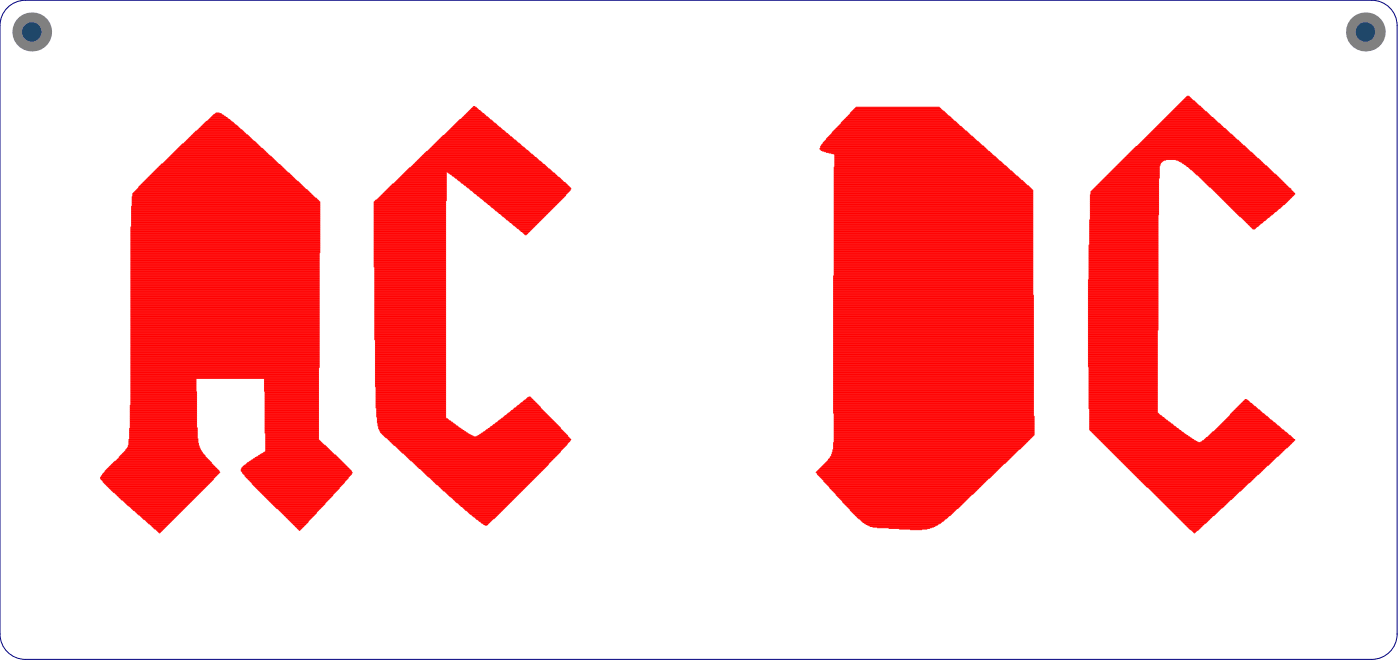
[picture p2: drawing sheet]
<svg xmlns="http://www.w3.org/2000/svg" width="183mm" height="87mm" viewBox="0 0 183 87" stroke-linecap="round" stroke-linejoin="round" font-family="sans-serif">
<path d="M1 1a3.3 3.3 0 0 1 2.3-1h176.4a3.3 3.3 0 0 1 3.4 3.4v79.7a3.3 3.3 0 0 1-3.4 3.3h-176.4a3.3 3.3 0 0 1-3.3-3.3v-79.7a3.3 3.3 0 0 1 1-2.4z" fill="none" stroke="#000080" stroke-width=".13"/>
<g fill="none" stroke="#f00" stroke-width=".13">
<path d="M22.8 20h12.1M22.9 19.9h11.9M23 19.8h11.7M23.1 19.7h11.5M23.1 19.6h11.5M23.2 19.5h11.3M23.3 19.5h11.1M23.4 19.4h10.8M23.5 19.3h10.6M23.6 19.2h10.5M23.7 19.1h10.3M23.7 19h10.2"/>
<path d="M23.8 18.9h10M23.9 18.9h9.8M24.1 18.8h9.5M24.2 18.7h9.3M24.2 18.6h9.3M24.3 18.5h9.1M24.4 18.4h8.8M24.5 18.4h8.6M24.6 18.3h8.4M24.7 18.2h8.3M24.8 18.1h8.1M24.8 18h8"/>
<path d="M24.9 17.9h7.8M25 17.8h7.6M25.1 17.8h7.4M25.2 17.7h7.2M25.3 17.6h7M25.3 17.5h6.9M25.4 17.4h6.7M25.5 17.3h6.5M25.6 17.3h6.3M25.7 17.2h6.2M25.9 17.1h5.9M25.9 17h5.8"/>
<path d="M26 16.9h5.5M26.1 16.8h5.3M26.2 16.8h5.1M26.3 16.7h5M26.4 16.6h4.8M26.4 16.5h4.7M26.5 16.4h4.5M26.6 16.3h4.2M26.7 16.2h4.1M26.8 16.2h3.9M26.9 16.1h3.7M27 16h3.5"/>
<path d="M27 15.9h3.3M27.2 15.8h3M27.3 15.7h2.9M27.4 15.7h2.7M27.5 15.6h2.4M27.5 15.5h2.3M27.6 15.4h2.1M27.7 15.3h1.9M27.8 15.2h1.7M27.9 15.1h1.4M28 15.1h1.2M28.1 15h1"/>
<path d="M28.2 14.9h.8M28.3 14.8h.4M55.8 20h13.6M55.9 19.9h13.4M56 19.8h13.2M56.1 19.7h13M56.2 19.6h12.8M56.3 19.5h12.6M56.4 19.5h12.4M56.5 19.4h12.2M56.5 19.3h12.1M56.6 19.2h11.9"/>
<path d="M56.7 19.1h11.7M56.8 19h11.5M56.9 18.9h11.3M57 18.9h11.1M57 18.8h11M57.1 18.7h10.8M57.2 18.6h10.6M57.3 18.5h10.4M57.4 18.4h10.2M57.5 18.4h10M57.6 18.3h9.8M57.6 18.2h9.7"/>
<path d="M57.7 18.1h9.5M57.8 18h9.3M57.9 17.9h9.1M58 17.8h8.9M58.1 17.8h8.7M58.2 17.7h8.5M58.3 17.6h8.3M58.4 17.5h8.1M58.5 17.4h7.8M58.6 17.3h7.7M58.7 17.3h7.5M58.7 17.2h7.4"/>
<path d="M58.8 17.1h7.2M58.9 17h6.9M59 16.9h6.8M59.1 16.8h6.6M59.2 16.8h6.4M59.2 16.7h6.3M59.3 16.6h6M59.4 16.5h5.8M59.5 16.4h5.7M59.6 16.3h5.5M59.7 16.2h5.3M59.8 16.2h5.1"/>
<path d="M59.8 16.1h4.9M59.9 16h4.8M60 15.9h4.6M60.1 15.8h4.4M60.2 15.7h4.2M60.3 15.7h3.9M60.4 15.6h3.8M60.5 15.5h3.6M60.6 15.4h3.4M60.7 15.3h3.2M60.8 15.2h2.9M60.9 15.1h2.7"/>
<path d="M61 15h2.5M61.1 14.9h2.3M61.2 14.8h2M61.3 14.7h1.8M61.4 14.6h1.7M61.4 14.6h1.6M61.5 14.5h1.4M61.6 14.4h1.1M61.7 14.3h.9M61.8 14.2h.7M61.9 14.1h.6M62 14.1h.4"/>
<path d="M62 14h.2M107.4 19.5h21.8M107.5 19.2h21.4M107.5 19.3h21.5M107.5 19.4h21.6M107.5 19.6h21.8M107.6 19h21.1M107.6 19.1h21.2M107.6 19.7h21.8M107.7 18.9h20.9M107.8 19.8h21.7M107.8 18.9h20.7"/>
<path d="M107.9 18.7h20.4M107.9 18.8h20.5M107.9 18.6h20.3M108 19.9h21.7M108 18.5h20.2M108.1 18.4h19.9M108.2 18.4h19.7M108.3 18.2h19.4M108.3 18.3h19.5M108.3 20h21.5M108.4 18.1h19.2M108.5 18h19.1"/>
<path d="M108.5 17.9h19M108.6 17.8h18.8M108.7 17.8h18.5M108.8 17.7h18.3M108.9 17.6h18.2M109 17.5h18M109 17.3h17.8M109 17.4h17.9M109.1 17.3h17.6M109.2 17.2h17.4M109.3 17.1h17.2M109.4 17h17"/>
<path d="M109.5 16.9h16.8M109.6 16.8h16.6M109.6 16.8h16.5M109.7 16.7h16.3M109.8 16.6h16.2M109.9 16.5h15.9M110 16.4h15.7M110.1 16.3h15.5M110.1 16.2h15.4M110.2 16.1h15.2M110.2 16.2h15.2M110.3 16h15"/>
<path d="M110.4 15.9h14.8M110.5 15.8h14.5M110.6 15.7h14.3M110.7 15.7h14.2M110.7 15.6h14.1M110.8 15.5h13.9M110.9 15.4h13.7M111 15.3h13.5M111.1 15.2h13.3M111.2 15.1h13.1M111.2 15.1h13M111.3 15h12.8"/>
<path d="M111.4 14.8h12.5M111.4 14.9h12.6M111.5 14.7h12.3M111.6 14.6h12.2M111.7 14.6h12M111.7 14.5h11.8M111.8 14.4h11.6M111.9 14.3h11.4M112 14.2h11.2M112.1 14.1h11.1M112.2 14.1h10.9M148.1 20h15.9"/>
<path d="M148.2 19.9h15.6M148.3 19.8h15.4M148.4 19.7h15.3M148.4 19.6h15.2M148.5 19.5h15M148.6 19.5h14.8M148.7 19.4h14.6M148.8 19.3h14.4M148.9 19.2h14.3M149 19.1h14.1M149.1 19h13.8M149.2 18.9h13.6"/>
<path d="M149.3 18.9h13.4M149.4 18.8h13.2M149.5 18.7h13.1M149.5 18.6h13M149.6 18.5h12.8M149.7 18.4h12.6M149.8 18.4h12.4M149.9 18.3h12.2M150 18.2h12M150 18.1h11.9M150.1 18h11.7M150.2 17.9h11.5"/>
<path d="M150.3 17.8h11.3M150.4 17.8h11.1M150.5 17.7h11M150.6 17.6h10.8M150.6 17.5h10.6M150.7 17.4h10.4M150.8 17.3h10.2M150.9 17.3h10.1M151 17.2h9.9M151.1 17.1h9.7M151.1 17h9.6M151.2 16.9h9.4"/>
<path d="M151.3 16.8h9.2M151.4 16.8h9M151.5 16.7h8.8M151.6 16.6h8.6M151.7 16.5h8.4M151.7 16.4h8.3M151.8 16.3h8.1M151.9 16.2h8M152 16.2h7.8M152.1 16.1h7.5M152.2 16h7.3M152.2 15.9h7.2"/>
<path d="M152.3 15.8h7M152.4 15.7h6.9M152.5 15.7h6.7M152.6 15.6h6.5M152.7 15.5h6.3M152.8 15.4h6.1M152.8 15.3h6M152.9 15.2h5.8M153 15.1h5.6M153.1 15.1h5.4M153.2 15h5.2M153.3 14.9h5"/>
<path d="M153.3 14.8h4.9M153.4 14.7h4.8M153.5 14.6h4.6M153.6 14.6h4.3M153.7 14.5h4.1M153.8 14.4h3.9M153.9 14.3h3.8M153.9 14.2h3.7M154 14.1h3.5M154.1 14.1h3.3M154.2 14h3.1M154.3 13.9h2.9"/>
<path d="M154.4 13.8h2.7M154.4 13.7h2.6M154.5 13.6h2.4M154.6 13.5h2.2M154.7 13.5h2M154.8 13.4h1.8M154.9 13.3h1.7M155 13.2h1.5M155 13.1h1.3M155.1 13h1.1M155.2 13h.9M155.3 12.9h.8"/>
<path d="M155.4 12.8h.6M155.5 12.7h.4M155.5 12.6h.3M17.1 29.8h24.8M17.1 29.9h24.8M17.1 30h24.8M17.1 30.1h24.8M17.1 30.2h24.8M17.1 30.3h24.8M17.1 30.4h24.8M17.1 30.5h24.8M17.1 30.6h24.8"/>
<path d="M17.1 30.7h24.8M17.1 30.8h24.8M17.1 29.7h24.8M17.1 39.2h24.7M17.1 39.3h24.7M17.1 39.4h24.7M17.1 39.5h24.7M17.1 39.6h24.7M17.1 39.7h24.7M17.1 39.8h24.7M17.1 39.9h24.7M17.1 40h24.7"/>
<path d="M17.1 32.4h24.8M17.1 32.5h24.8M17.1 32.6h24.8M17.1 32.7h24.8M17.1 32.8h24.8M17.1 32.9h24.8M17.1 33h24.8M17.1 33.1h24.8M17.1 33.2h24.7M17.1 33.3h24.7M17.1 33.4h24.7M17.1 33.5h24.7"/>
<path d="M17.1 33.6h24.7M17.1 33.7h24.7M17.1 33.8h24.7M17.1 33.9h24.7M17.1 34h24.7M17.1 34.1h24.7M17.1 34.2h24.7M17.1 34.3h24.7M17.1 34.4h24.7M17.1 34.5h24.7M17.1 34.6h24.7M17.1 34.7h24.7"/>
<path d="M17.1 34.8h24.7M17.1 34.9h24.7M17.1 35h24.7M17.1 35.1h24.7M17.1 35.2h24.7M17.1 35.3h24.7M17.1 35.4h24.7M17.1 35.5h24.7M17.1 35.6h24.7M17.1 35.7h24.7M17.1 35.8h24.7M17.1 35.9h24.7"/>
<path d="M17.1 36h24.7M17.1 36.1h24.7M17.1 36.2h24.7M17.1 36.3h24.7M17.1 36.4h24.7M17.1 36.5h24.7M17.1 36.6h24.7M17.1 36.7h24.7M17.1 36.8h24.7M17.1 36.9h24.7M17.1 37h24.7M17.1 37.1h24.7"/>
<path d="M17.1 37.2h24.7M17.1 37.3h24.7M17.1 37.4h24.7M17.1 37.5h24.7M17.1 37.6h24.7M17.1 37.7h24.7M17.1 37.8h24.7M17.1 37.9h24.7M17.1 38h24.7M17.1 38.1h24.7M17.1 38.2h24.7M17.1 38.3h24.7"/>
<path d="M17.1 38.4h24.7M17.1 38.5h24.7M17.1 38.6h24.7M17.1 38.7h24.7M17.1 38.8h24.7M17.1 38.9h24.7M17.1 39h24.7M17.1 30.9h24.8M17.1 31h24.8M17.1 31.1h24.8M17.1 31.2h24.8M17.1 31.3h24.8"/>
<path d="M17.1 31.4h24.8M17.1 31.5h24.8M17.1 31.6h24.8M17.1 31.7h24.8M17.1 31.8h24.8M17.1 31.9h24.8M17.1 32h24.8M17.1 32.1h24.8M17.1 32.2h24.8M17.1 32.3h24.8M17.1 39.1h24.7M17.2 28.3h24.7"/>
<path d="M17.2 28.4h24.7M17.2 28.5h24.7M17.2 28.6h24.7M17.2 28.7h24.7M17.2 28.8h24.7M17.2 28.9h24.7M17.2 29h24.7M17.2 29.1h24.7M17.2 29.2h24.7M17.2 29.3h24.7M17.2 29.4h24.7M17.2 29.5h24.7"/>
<path d="M17.2 29.6h24.7M17.2 29.7h24.7M17.2 27h24.7M17.2 27.1h24.7M17.2 27.2h24.7M17.2 27.3h24.7M17.2 27.4h24.7M17.2 27.5h24.7M17.2 27.6h24.7M17.2 27.7h24.7M17.2 27.8h24.7M17.2 27.9h24.7"/>
<path d="M17.2 28h24.7M17.2 28.1h24.7M17.2 28.2h24.7M17.3 25.8h23.9M17.3 25.9h23.9M17.3 25.9h24.1M17.3 26h24.2M17.3 26.1h24.3M17.3 26.2h24.4M17.3 26.3h24.4M17.3 26.4h24.5M17.3 26.5h24.6"/>
<path d="M17.3 26.6h24.6M17.3 26.7h24.6M17.3 26.8h24.6M17.3 26.9h24.6M17.3 27h24.6M17.4 25.7h23.7M17.4 25.4h23.3M17.4 25.4h23.4M17.4 25.5h23.5M17.4 25.6h23.6M17.5 25.3h23.1M17.6 25.2h23"/>
<path d="M17.7 25.1h22.8M17.7 25h22.7M17.8 24.9h22.5M17.9 24.9h22.3M18 24.8h22.1M18.1 24.7h21.9M18.2 24.5h21.6M18.2 24.6h21.7M18.2 24.4h21.5M18.3 24.3h21.3M18.4 24.3h21.1M18.5 24.2h21"/>
<path d="M18.6 24.1h20.8M18.7 24h20.6M18.8 23.9h20.4M18.8 23.8h20.3M18.9 23.8h20.1M19 23.7h19.9M19.1 23.6h19.7M19.2 23.5h19.5M19.3 23.4h19.3M19.3 23.3h19.2M19.4 23.2h19M19.5 23.2h18.9"/>
<path d="M19.6 23.1h18.7M19.7 23h18.5M19.8 22.9h18.3M19.8 22.8h18.2M19.9 22.7h18M20 22.7h17.9M20.1 22.6h17.6M20.2 22.5h17.4M20.3 22.4h17.2M20.4 22.3h17M20.4 22.2h17M20.5 22.2h16.8"/>
<path d="M20.6 22.1h16.6M20.7 22h16.4M20.8 21.9h16.2M20.9 21.8h16M20.9 21.7h15.9M21 21.6h15.8M21.1 21.6h15.6M21.2 21.5h15.3M21.4 21.4h15M21.5 21.3h14.8M21.5 21.2h14.8M21.6 21.1h14.6"/>
<path d="M21.7 21.1h14.4M21.8 21h14.2M21.9 20.9h14M22 20.8h13.8M22 20.7h13.7M22.1 20.6h13.6M22.2 20.5h13.4M22.3 20.5h13.2M22.4 20.4h12.9M22.5 20.3h12.7M22.6 20.2h12.6M22.6 20.1h12.5"/>
<path d="M22.7 20h12.3M49 29.8h9.4M49 29.9h9.4M49 30h9.4M49 30.1h9.4M49 30.2h9.4M49 30.3h9.4M49 30.4h9.4M49 30.5h9.4M49 30.6h9.4M49 30.7h9.4M49 30.8h9.4"/>
<path d="M49 28.3h9.4M49 28.4h9.4M49 28.5h9.4M49 28.6h9.4M49 28.7h9.4M49 28.8h9.4M49 28.9h9.4M49 29h9.4M49 29.1h9.4M49 29.2h9.4M49 29.3h9.4M49 29.4h9.4"/>
<path d="M49 29.5h9.4M49 29.6h9.4M49 29.7h9.4M49 26.5h9.4M49 26.6h9.4M49 26.7h9.4M49 26.8h9.4M49 26.9h9.4M49 27h9.4M49 27.1h9.4M49 27.2h9.4M49 27.3h9.4"/>
<path d="M49 27.4h9.4M49 27.5h9.4M49 27.6h9.4M49 27.7h9.4M49 27.8h9.4M49 27.9h9.4M49 28h9.4M49 28.1h9.4M49 28.2h9.4M49 32.4h9.4M49 32.5h9.4M49 32.6h9.4"/>
<path d="M49 32.7h9.4M49 32.8h9.4M49 32.9h9.4M49 33h9.4M49 33.1h9.4M49 33.2h9.4M49 33.3h9.4M49 33.4h9.4M49 33.5h9.4M49 33.6h9.4M49 33.7h9.4M49 33.8h9.4"/>
<path d="M49 33.9h9.4M49 34h9.4M49 34.1h9.4M49 34.2h9.4M49 34.3h9.4M49 34.4h9.4M49 34.5h9.4M49 34.6h9.4M49 34.7h9.4M49 34.8h9.4M49 34.9h9.4M49 35h9.4"/>
<path d="M49 30.9h9.4M49 31h9.4M49 31.1h9.4M49 31.2h9.4M49 31.3h9.4M49 31.4h9.4M49 31.5h9.4M49 31.6h9.4M49 31.7h9.4M49 31.8h9.4M49 31.9h9.4M49 32h9.4"/>
<path d="M49 32.1h9.4M49 32.2h9.4M49 32.3h9.4M49.1 26.4h9.3M49.1 39.2h9.3M49.1 39.3h9.3M49.1 39.4h9.3M49.1 39.5h9.3M49.1 39.6h9.3M49.1 39.7h9.3M49.1 39.8h9.3M49.1 39.9h9.3"/>
<path d="M49.1 40h9.3M49.1 35.1h9.3M49.1 35.2h9.3M49.1 35.3h9.3M49.1 35.4h9.3M49.1 35.5h9.3M49.1 35.6h9.3M49.1 35.7h9.3M49.1 35.8h9.3M49.1 35.9h9.3M49.1 36h9.3M49.1 36.1h9.3"/>
<path d="M49.1 36.2h9.3M49.1 36.3h9.3M49.1 36.4h9.3M49.1 36.5h9.3M49.1 36.6h9.3M49.1 36.7h9.3M49.1 36.8h9.3M49.1 36.9h9.3M49.1 37h9.3M49.1 37.1h9.3M49.1 37.2h9.3M49.1 37.3h9.3"/>
<path d="M49.1 37.4h9.3M49.1 37.5h9.3M49.1 37.6h9.3M49.1 37.7h9.3M49.1 37.8h9.3M49.1 37.9h9.3M49.1 38h9.3M49.1 38.1h9.3M49.1 38.2h9.3M49.1 38.3h9.3M49.1 38.4h9.3M49.1 38.5h9.3"/>
<path d="M49.1 38.6h9.3M49.1 38.7h9.3M49.1 38.8h9.3M49.1 38.9h9.3M49.1 39h9.3M49.1 39.1h9.3M49.2 26.3h9.3M49.3 26.2h9.2M49.4 26.1h9.1M49.5 26h9M49.6 25.9h8.9M49.7 25.9h8.8"/>
<path d="M49.8 25.8h8.7M49.9 25.7h8.6M49.9 25.6h8.6M50 25.5h8.5M50.1 25.4h8.4M50.2 25.4h8.3M50.3 25.3h8.2M50.4 25.2h8.1M50.5 25.1h8M50.5 25h8M50.6 24.9h7.9M50.7 24.9h7.8"/>
<path d="M50.8 24.8h7.7M50.9 24.7h7.6M51 24.6h7.5M51 24.5h7.5M51.1 24.4h7.4M51.2 24.3h7.3M51.3 24.3h7.2M51.4 24.2h7.1M51.5 24.1h7M51.6 24h6.9M51.7 23.9h6.8M51.8 23.8h6.7"/>
<path d="M51.9 23.8h6.6M52 23.7h6.5M52.1 23.6h6.4M52.1 23.5h6.4M52.2 23.4h6.3M52.3 23.3h6.2M52.4 23.2h6.1M52.5 23.2h6M52.6 23.1h5.9M52.7 23h5.8M52.7 22.9h5.8M52.8 22.8h5.7"/>
<path d="M52.9 22.7h5.6M53 22.7h5.5M53.1 22.6h5.4M53.2 22.5h19.2M53.2 22.4h19.1M53.3 22.3h18.9M53.4 22.2h18.7M53.5 22.2h18.5M53.6 22.1h18.2M53.7 22h18.1M53.8 21.9h17.9M53.9 21.8h17.7"/>
<path d="M54 21.7h17.5M54.1 21.6h17.3M54.2 21.6h17.1M54.3 21.5h16.9M54.3 21.4h16.8M54.4 21.3h16.6M54.5 21.2h16.4M54.6 21.1h16.2M54.7 21.1h16M54.8 21h15.8M54.9 20.9h15.6M54.9 20.8h15.5"/>
<path d="M55 20.7h15.3M55.1 20.6h15.1M55.2 20.5h14.9M55.3 20.5h14.7M55.4 20.4h14.5M55.4 20.3h14.4M55.5 20.2h14.2M55.6 20.1h14M55.7 20h13.8M58.7 22.6h13.7M58.7 22.7h13.9M58.9 22.7h13.8"/>
<path d="M59 22.8h13.8M59.2 22.9h13.7M59.2 23h13.7M59.3 23.1h13.7M59.5 23.2h13.6M59.6 23.2h13.7M59.7 23.3h13.7M59.8 23.4h13.7M59.9 23.5h13.6M60 23.6h13.6M60.1 23.7h13.6M60.3 23.8h13.5"/>
<path d="M60.3 23.8h13.6M60.4 23.9h13.6M60.5 24h13.6M60.7 24.1h13.5M60.8 24.2h13.5M60.9 24.3h13.5M61 24.3h13.5M61.1 24.4h13.4M61.2 24.5h13.4M61.3 24.6h13.4M61.4 24.7h13.4M61.5 24.8h13.3"/>
<path d="M61.6 24.9h13.1M61.7 24.9h13M61.9 25h12.7M62 25.1h12.5M62 25.2h12.5M62.1 25.3h12.3M62.2 25.4h12.1M62.4 25.4h11.8M62.5 25.5h11.6M62.5 25.6h11.6M62.6 25.7h11.4M62.8 25.8h11.2"/>
<path d="M62.9 25.9h11M63 25.9h10.8M63.1 26h10.6M63.2 26.1h10.4M63.3 26.2h10.2M63.4 26.3h10.1M63.5 26.4h9.9M63.6 26.5h9.7M63.7 26.5h9.5M63.8 26.6h9.3M63.9 26.7h9.1M64 26.8h8.9"/>
<path d="M64.2 26.9h8.7M64.2 27h8.6M64.3 27h8.4M64.4 27.1h8.2M64.5 27.2h8M64.7 27.3h7.7M64.7 27.4h7.7M64.8 27.5h7.5M64.9 27.6h7.3M65 27.6h7.1M65.2 27.7h6.8M65.2 27.8h6.7"/>
<path d="M65.3 27.9h6.5M65.4 28h6.4M65.6 28.1h6.1M65.7 28.1h5.9M65.8 28.2h5.7M65.8 28.3h5.6M65.9 28.4h5.4M66.1 28.5h5.2M66.2 28.6h5M66.3 28.6h4.8M66.3 28.7h4.7M66.4 28.8h4.5"/>
<path d="M66.6 28.9h4.2M66.7 29h4M66.8 29.1h3.9M66.9 29.2h3.7M67 29.2h3.5M67.1 29.3h3.3M67.2 29.4h3.1M67.3 29.5h2.9M67.4 29.6h2.8M67.5 29.7h2.6M67.6 29.7h2.4M67.7 29.8h2.2"/>
<path d="M67.8 29.9h2M68 30h1.7M68 30.1h1.6M68.1 30.2h1.5M68.2 30.3h1.3M68.3 30.3h1.1M68.5 30.4h.8M68.5 30.5h.7M68.6 30.6h.5M68.7 30.7h.4M68.8 30.8h.2M108.6 20h21.2"/>
<path d="M109 20.1h20.9M109.2 39.2h26.2M109.2 39.3h26.2M109.2 39.4h26.2M109.2 39.5h26.2M109.2 39.6h26.2M109.2 39.7h26.2M109.2 39.8h26.2M109.2 39.9h26.2M109.2 40h26.2M109.2 36.2h26.1M109.2 36.3h26.1"/>
<path d="M109.2 36.4h26.1M109.2 36.5h26.1M109.2 36.6h26.1M109.2 36.7h26.1M109.2 36.8h26.1M109.2 36.9h26.1M109.2 37h26.1M109.2 37.1h26.1M109.2 37.2h26.1M109.2 37.3h26.1M109.2 37.4h26.1M109.2 37.5h26.1"/>
<path d="M109.2 37.6h26.1M109.2 37.7h26.1M109.2 37.8h26.1M109.2 37.9h26.1M109.2 38h26.1M109.2 38.1h26.1M109.2 38.2h26.1M109.2 38.3h26.1M109.2 38.4h26.1M109.2 38.5h26.1M109.2 38.6h26.1M109.2 38.7h26.2"/>
<path d="M109.2 38.8h26.2M109.2 38.9h26.2M109.2 39h26.2M109.2 39.1h26.2M109.3 29.8h26M109.3 29.9h26M109.3 30h26M109.3 30.1h26M109.3 30.2h26M109.3 30.3h26M109.3 30.4h26M109.3 30.5h26"/>
<path d="M109.3 30.6h26M109.3 30.7h26M109.3 30.8h26M109.3 28.3h26M109.3 28.4h26M109.3 28.5h26M109.3 28.6h26M109.3 28.7h26M109.3 28.8h26M109.3 28.9h26M109.3 29h26M109.3 29.1h26"/>
<path d="M109.3 29.2h26M109.3 29.3h26M109.3 29.4h26M109.3 29.5h26M109.3 29.6h26M109.3 29.7h26M109.3 25.7h26M109.3 25.8h26M109.3 25.9h26M109.3 26h26M109.3 26.1h26M109.3 26.2h26"/>
<path d="M109.3 26.3h26M109.3 26.4h26M109.3 26.5h26M109.3 26.6h26M109.3 26.7h26M109.3 26.8h26M109.3 26.9h26M109.3 27h26M109.3 27.1h26M109.3 27.2h26M109.3 27.3h26M109.3 27.4h26"/>
<path d="M109.3 27.5h26M109.3 27.6h26M109.3 27.7h26M109.3 27.8h26M109.3 27.9h26M109.3 28h26M109.3 28.1h26M109.3 28.2h26M109.3 22.6h23.4M109.3 22.7h23.5M109.3 22.7h23.6M109.3 22.8h23.7"/>
<path d="M109.3 22.9h23.8M109.3 23h23.8M109.3 23.1h24M109.3 23.2h24.1M109.3 23.2h24.2M109.3 23.3h24.3M109.3 23.4h24.3M109.3 23.5h24.4M109.3 23.6h24.5M109.3 23.7h24.7M109.3 23.8h24.8M109.3 23.8h24.9"/>
<path d="M109.3 23.9h24.9M109.3 24h25M109.3 24.1h25.1M109.3 24.2h25.2M109.3 24.3h25.3M109.3 24.3h25.4M109.3 24.4h25.5M109.3 24.5h25.6M109.3 24.6h25.7M109.3 24.7h25.8M109.3 24.8h25.9M109.3 24.9h26"/>
<path d="M109.3 25h26M109.3 25.1h26M109.3 25.2h26M109.3 25.3h26M109.3 25.4h26M109.3 25.5h26M109.3 32.4h26M109.3 32.5h26M109.3 32.6h26M109.3 32.7h26M109.3 32.8h26M109.3 32.9h26"/>
<path d="M109.3 33h26M109.3 33.1h26M109.3 33.2h26M109.3 33.3h26M109.3 33.4h26M109.3 33.5h26M109.3 33.6h26M109.3 33.7h26M109.3 33.8h26M109.3 33.9h26M109.3 34h26M109.3 34.1h26"/>
<path d="M109.3 34.2h26M109.3 34.3h26M109.3 34.4h26M109.3 34.5h26M109.3 34.6h26M109.3 34.7h26M109.3 34.8h26M109.3 34.9h26M109.3 35h26M109.3 35.1h26M109.3 35.2h26M109.3 35.3h26"/>
<path d="M109.3 35.4h26M109.3 35.5h26M109.3 35.6h26M109.3 35.7h26M109.3 35.8h26M109.3 35.9h26M109.3 36h26M109.3 36.1h26M109.3 30.9h26M109.3 31h26M109.3 31.1h26M109.3 31.2h26"/>
<path d="M109.3 31.3h26M109.3 31.4h26M109.3 31.5h26M109.3 31.6h26M109.3 31.7h26M109.3 31.8h26M109.3 31.9h26M109.3 32h26M109.3 32.1h26M109.3 32.2h26M109.3 32.3h26M109.3 20.2h20.7"/>
<path d="M109.3 21.9h22.7M109.3 22h22.7M109.3 22.1h22.8M109.3 22.2h22.9M109.3 22.2h23M109.3 22.3h23.1M109.3 22.4h23.2M109.3 22.5h23.3M109.3 25.6h26M109.4 20.3h20.7M109.4 20.4h20.8M109.4 20.5h20.9"/>
<path d="M109.4 20.5h21M109.4 20.6h21.1M109.4 20.7h21.2M109.4 20.8h21.3M109.4 20.9h21.4M109.4 21h21.5M109.4 21.1h21.5M109.4 21.1h21.7M109.4 21.2h21.8M109.4 21.3h21.9M109.4 21.4h22M109.4 21.5h22"/>
<path d="M109.4 21.6h22.1M109.4 21.6h22.2M109.4 21.7h22.4M109.4 21.8h22.5M142.6 39.2h9.1M142.6 39.3h9.1M142.6 39.4h9.1M142.6 39.5h9.1M142.6 39.6h9.1M142.6 39.7h9.1M142.6 39.8h9.1M142.6 39.9h9.1"/>
<path d="M142.6 40h9.1M142.6 36.7h9.1M142.6 36.8h9.1M142.6 36.9h9.1M142.6 37h9.1M142.6 37.1h9.1M142.6 37.2h9.1M142.6 37.3h9.1M142.6 37.4h9.1M142.6 37.5h9.1M142.6 37.6h9.1M142.6 37.7h9.1"/>
<path d="M142.6 37.8h9.1M142.6 37.9h9.1M142.6 38h9.1M142.6 38.1h9.1M142.6 38.2h9.1M142.6 38.3h9.1M142.6 38.4h9.1M142.6 38.5h9.1M142.6 38.6h9.1M142.6 38.7h9.1M142.6 38.8h9.1M142.6 38.9h9.1"/>
<path d="M142.6 39h9.1M142.6 39.1h9.1M142.7 32.4h9M142.7 32.5h9M142.7 32.6h9M142.7 32.7h9M142.7 32.8h9M142.7 32.9h9M142.7 33h9M142.7 33.1h9M142.7 33.2h9M142.7 33.3h9"/>
<path d="M142.7 33.4h9M142.7 33.5h9M142.7 33.6h9M142.7 33.7h9M142.7 33.8h9M142.7 33.9h9M142.7 34h9M142.7 34.1h9M142.7 34.2h9M142.7 34.3h9M142.7 34.4h9M142.7 34.5h9"/>
<path d="M142.7 34.6h9M142.7 34.7h9M142.7 34.8h9M142.7 34.9h9M142.7 35h9M142.7 35.1h9M142.7 35.2h9M142.7 35.3h9M142.7 35.4h9M142.7 35.5h9M142.7 35.6h9M142.7 35.7h9"/>
<path d="M142.7 35.8h9M142.7 35.9h9M142.7 36h9M142.7 36.1h9M142.7 36.2h9M142.7 36.3h9M142.7 36.4h9M142.7 36.5h9M142.7 36.6h9M142.7 32.1h9M142.7 32.2h9M142.7 32.3h9"/>
<path d="M142.8 29.8h8.9M142.8 29.9h8.9M142.8 30h8.9M142.8 30.1h8.9M142.8 30.2h8.9M142.8 30.3h8.9M142.8 30.4h8.9M142.8 30.5h8.9M142.8 30.6h8.9M142.8 30.7h8.9M142.8 30.8h8.9M142.8 28.8h8.9"/>
<path d="M142.8 28.9h8.9M142.8 29h8.9M142.8 29.1h8.9M142.8 29.2h8.9M142.8 29.3h8.9M142.8 29.4h8.9M142.8 29.5h8.9M142.8 29.6h8.9M142.8 29.7h8.9M142.8 30.9h8.9M142.8 31h8.9M142.8 31.1h8.9"/>
<path d="M142.8 31.2h8.9M142.8 31.3h8.9M142.8 31.4h8.9M142.8 31.5h8.9M142.8 31.6h8.9M142.8 31.7h8.9M142.8 31.8h8.9M142.8 31.9h8.9M142.8 32h8.9M142.9 28.3h8.8M142.9 28.4h8.8M142.9 28.5h8.8"/>
<path d="M142.9 28.6h8.8M142.9 28.7h8.8M142.9 25.7h8.9M142.9 25.8h8.9M142.9 25.9h8.9M142.9 26h8.9M142.9 26.1h8.9M142.9 26.2h8.9M142.9 26.3h8.9M142.9 26.4h8.9M142.9 26.5h8.9M142.9 26.6h8.9"/>
<path d="M142.9 26.7h8.9M142.9 26.8h8.9M142.9 26.9h8.9M142.9 27h8.9M142.9 27.1h8.9M142.9 27.2h8.9M142.9 27.3h8.9M142.9 27.4h8.9M142.9 27.5h8.9M142.9 27.6h8.9M142.9 27.7h8.9M142.9 27.8h8.9"/>
<path d="M142.9 27.9h8.9M142.9 28h8.9M142.9 28.1h8.9M142.9 28.2h8.8M142.9 25.5h8.9M142.9 25.6h8.9M142.9 25.1h8.9M142.9 25.2h8.9M142.9 25.3h8.9M142.9 25.4h8.9M143 25h8.8M143.1 24.9h8.7"/>
<path d="M143.2 24.9h8.6M143.3 24.8h8.5M143.4 24.7h8.4M143.5 24.6h8.3M143.5 24.5h8.3M143.6 24.4h8.2M143.7 24.3h8.1M143.8 24.3h8M143.9 24.2h7.9M144 24.1h7.8M144 24h7.8M144.1 23.9h7.7"/>
<path d="M144.2 23.8h7.6M144.3 23.8h7.5M144.4 23.7h7.4M144.5 23.6h7.3M144.6 23.5h7.2M144.6 23.4h7.2M144.7 23.3h7.2M144.8 23.2h7.1M144.9 23.2h7M145 23.1h6.9M145.1 23h6.8M145.1 22.9h6.8"/>
<path d="M145.2 22.8h6.7M145.3 22.7h6.6M145.4 22.7h6.5M145.5 22.6h6.4M145.6 22.5h6.3M145.7 22.4h6.2M145.7 22.3h6.2M145.8 22.2h6.1M145.9 22.2h6M146 22.1h5.9M146.1 22h5.8M146.2 21.9h5.7"/>
<path d="M146.2 21.8h5.7M146.3 21.7h5.7M146.4 21.6h5.6M146.5 21.6h5.5M146.6 21.5h5.5M146.7 21.4h5.4M146.8 21.3h5.4M146.8 21.2h5.4M146.9 21.1h5.4M147 21.1h5.5M147.1 21h5.7M147.2 20.9h17.8"/>
<path d="M147.3 20.8h17.6M147.3 20.7h17.5M147.4 20.6h17.3M147.5 20.5h17.1M147.6 20.5h16.9M147.7 20.4h16.7M147.8 20.3h16.5M147.8 20.2h16.5M147.9 20.1h16.3M148 20h16.1M154.1 21h11M154.4 21.1h10.8"/>
<path d="M154.5 21.1h10.8M154.7 21.2h10.7M154.9 21.3h10.5M155 21.4h10.5M155.1 21.5h10.5M155.2 21.6h10.5M155.4 21.6h10.4M155.5 21.7h10.4M155.5 21.8h10.5M155.7 21.9h10.4M155.8 22h10.4M155.9 22.1h10.4"/>
<path d="M156 22.2h10.4M156.1 22.2h10.3M156.2 22.3h10.3M156.3 22.4h10.3M156.4 22.5h10.3M156.5 22.6h10.3M156.6 22.7h10.3M156.6 22.7h10.4M156.7 22.8h10.4M156.8 22.9h10.4M157 23h10.3M157.1 23.1h10.3"/>
<path d="M157.1 23.2h10.4M157.2 23.2h10.3M157.3 23.3h10.3M157.4 23.4h10.3M157.5 23.5h10.3M157.6 23.6h10.3M157.7 23.7h10.3M157.7 23.8h10.4M157.8 23.8h10.3M157.9 23.9h10.3M158 24h10.3M158.1 24.1h10.3"/>
<path d="M158.2 24.2h10.3M158.2 24.3h10.4M158.3 24.3h10.3M158.4 24.4h10.3M158.5 24.5h10.3M158.7 24.6h10.2M158.8 24.7h10.3M158.8 24.8h10.4M158.9 24.9h10.3M159 24.9h10.2M159.1 25h10.2M159.2 25.1h10.2"/>
<path d="M159.3 25.2h10.2M159.3 25.3h10.3M159.4 25.4h10.3M159.5 25.4h10.2M159.6 25.5h10M159.7 25.6h9.8M159.8 25.7h9.6M159.9 25.8h9.4M159.9 25.9h9.3M160 25.9h9.2M160.1 26h9M160.2 26.1h8.8"/>
<path d="M160.3 26.2h8.6M160.4 26.3h8.4M160.4 26.4h8.3M160.5 26.5h8.1M160.6 26.5h8M160.7 26.6h7.8M160.8 26.7h7.6M160.9 26.8h7.4M161 26.9h7.1M161 27h7.1M161.1 27h6.9M161.2 27.1h6.7"/>
<path d="M161.3 27.2h6.5M161.4 27.3h6.3M161.5 27.4h6M161.5 27.5h6M161.6 27.6h5.8M161.7 27.6h5.6M161.8 27.7h5.4M161.9 27.8h5.1M162 27.9h5M162.1 28h4.8M162.1 28.1h4.7M162.2 28.1h4.5"/>
<path d="M162.3 28.2h4.2M162.4 28.3h4M162.5 28.4h3.9M162.6 28.5h3.7M162.7 28.6h3.4M162.8 28.6h3.2M162.9 28.7h3M163 28.8h2.9M163.1 28.9h2.7M163.2 29h2.4M163.2 29.1h2.3M163.3 29.2h2.1"/>
<path d="M163.4 29.2h2M163.5 29.3h1.7M163.6 29.4h1.5M163.7 29.5h1.3M163.7 29.6h1.2M163.8 29.7h1M163.9 29.7h.8M164 29.8h.6M164.1 29.9h.4M164.2 30h.2M15.6 59.9h11.4M15.6 60h11.4"/>
<path d="M15.7 59.8h11.2M15.8 59.7h11.1M15.9 59.6h10.9M16 59.5h10.7M16 59.4h10.6M16.1 59.4h10.4M16.2 59.3h10.3M16.3 59.2h10.1M16.4 59.1h10M16.5 58.9h9.8M16.5 59h9.9M16.6 58.9h9.7"/>
<path d="M16.6 58.8h9.6M16.7 58.6h9.4M16.7 58.7h9.5M16.8 58.3h9.2M16.8 58.4h9.3M16.8 58.5h9.3M16.9 57.6h9M16.9 57.7h9M16.9 57.8h9M16.9 57.9h9M16.9 58h9M16.9 58.1h9.1"/>
<path d="M16.9 58.2h9.1M16.9 58.3h9.1M17 56.2h8.9M17 56.3h8.9M17 56.4h8.9M17 56.5h8.9M17 56.6h8.9M17 56.7h8.9M17 56.8h8.9M17 56.9h8.9M17 57h8.9M17 57.1h8.9"/>
<path d="M17 57.2h8.9M17 57.3h8.9M17 57.4h8.9M17 57.5h8.9M17.1 53.1h8.7M17.1 53.2h8.7M17.1 53.3h8.7M17.1 53.4h8.7M17.1 53.5h8.7M17.1 53.6h8.7M17.1 53.7h8.7M17.1 53.8h8.7"/>
<path d="M17.1 53.9h8.7M17.1 54h8.7M17.1 54.1h8.7M17.1 54.2h8.7M17.1 54.3h8.7M17.1 54.4h8.7M17.1 54.5h8.7M17.1 54.6h8.7M17.1 54.7h8.7M17.1 54.8h8.7M17.1 54.9h8.7M17.1 55h8.7"/>
<path d="M17.1 55.1h8.7M17.1 55.2h8.7M17.1 55.3h8.7M17.1 55.4h8.7M17.1 55.5h8.7M17.1 55.6h8.7M17.1 55.7h8.7M17.1 55.8h8.7M17.1 55.9h8.7M17.1 56h8.7M17.1 56.1h8.8M17.1 52.7h8.7"/>
<path d="M17.1 52.8h8.7M17.1 52.9h8.7M17.1 53h8.7M17.1 52h8.7M17.1 52.1h8.7M17.1 52.2h8.7M17.1 52.3h8.7M17.1 52.4h8.7M17.1 52.5h8.7M17.1 52.6h8.7M17.1 49.7h8.6M17.1 49.8h8.6"/>
<path d="M17.1 49.9h8.6M17.1 50h8.6M17.1 50.1h8.6M17.1 50.2h8.6M17.1 50.3h8.6M17.1 50.4h8.6M17.1 50.5h8.6M17.1 50.6h8.6M17.1 50.7h8.6M17.1 50.8h8.6M17.1 50.9h8.6M17.1 51h8.6"/>
<path d="M17.1 51.1h8.6M17.1 51.2h8.6M17.1 51.3h8.6M17.1 51.3h8.7M17.1 51.4h8.7M17.1 51.5h8.7M17.1 51.6h8.7M17.1 51.7h8.7M17.1 51.8h8.7M17.1 51.9h8.7M17.1 45.9h24.7M17.1 46h24.7"/>
<path d="M17.1 46.1h24.7M17.1 46.2h24.7M17.1 46.3h24.7M17.1 46.4h24.7M17.1 46.5h24.7M17.1 46.6h24.7M17.1 46.7h24.7M17.1 46.8h24.7M17.1 46.9h24.7M17.1 47h24.7M17.1 47.1h24.7M17.1 47.2h24.7"/>
<path d="M17.1 47.3h24.7M17.1 47.4h24.7M17.1 47.5h24.7M17.1 47.6h24.7M17.1 47.7h24.7M17.1 47.8h24.7M17.1 47.9h24.7M17.1 48h24.7M17.1 48.1h24.7M17.1 48.2h24.6M17.1 48.3h24.6M17.1 48.4h24.6"/>
<path d="M17.1 48.5h24.6M17.1 48.6h24.6M17.1 48.7h24.6M17.1 48.8h24.6M17.1 48.9h24.6M17.1 49h24.6M17.1 49.1h24.6M17.1 49.2h24.6M17.1 49.3h24.6M17.1 49.4h24.6M17.1 49.5h24.6M17.1 49.6h24.6"/>
<path d="M17.1 40.1h24.7M17.1 40.2h24.7M17.1 40.3h24.7M17.1 40.4h24.7M17.1 40.5h24.7M17.1 40.6h24.7M17.1 40.7h24.7M17.1 40.8h24.7M17.1 40.9h24.7M17.1 41h24.7M17.1 41.1h24.7M17.1 41.2h24.7"/>
<path d="M17.1 41.3h24.7M17.1 41.4h24.7M17.1 41.5h24.7M17.1 41.6h24.7M17.1 41.7h24.7M17.1 41.8h24.7M17.1 41.9h24.7M17.1 42h24.7M17.1 42.1h24.7M17.1 42.2h24.7M17.1 42.3h24.7M17.1 42.4h24.7"/>
<path d="M17.1 42.5h24.7M17.1 42.6h24.7M17.1 42.7h24.7M17.1 42.8h24.7M17.1 42.9h24.7M17.1 43h24.7M17.1 43.1h24.7M17.1 43.2h24.7M17.1 43.3h24.7M17.1 43.4h24.7M17.1 43.5h24.7M17.1 43.6h24.7"/>
<path d="M17.1 43.7h24.7M17.1 43.8h24.7M17.1 43.9h24.7M17.1 44h24.7M17.1 44.1h24.7M17.1 44.2h24.7M17.1 44.3h24.7M17.1 44.4h24.7M17.1 44.5h24.7M17.1 44.6h24.7M17.1 44.7h24.7M17.1 44.8h24.7"/>
<path d="M17.1 44.9h24.7M17.1 45h24.7M17.1 45.1h24.7M17.1 45.2h24.7M17.1 45.3h24.7M17.1 45.4h24.7M17.1 45.5h24.7M17.1 45.6h24.7M17.1 45.7h24.7M17.1 45.8h24.7M33.5 60h10.8M33.6 59.9h10.6"/>
<path d="M33.8 59.8h10.3M33.9 59.7h10.1M34.1 59.6h9.8M34.1 59.5h9.7M34.3 59.4h9.4M34.5 59.4h9.1M34.6 59.3h8.9M34.6 49.7h7.1M34.6 49.8h7.1M34.6 49.9h7.1M34.6 50h7.1M34.6 50.1h7.1"/>
<path d="M34.6 50.2h7.1M34.6 50.3h7.1M34.6 50.4h7.1M34.6 50.5h7.1M34.6 50.6h7.1M34.6 50.7h7.1M34.6 50.8h7.1M34.6 50.9h7.1M34.6 51h7.1M34.6 51.1h7.1M34.6 51.2h7.1M34.6 51.3h7.1"/>
<path d="M34.7 52.7h7M34.7 52.8h7M34.7 52.9h7M34.7 53h7M34.7 53.1h7M34.7 53.2h7M34.7 53.3h7M34.7 52h7M34.7 52.1h7M34.7 52.2h7M34.7 52.3h7M34.7 52.4h7"/>
<path d="M34.7 52.5h7M34.7 52.6h7M34.7 53.4h7M34.7 53.5h7M34.7 53.6h7M34.7 53.7h7M34.7 53.8h7M34.7 53.9h7M34.7 54h7M34.7 54.1h7M34.7 54.2h7M34.7 54.3h7"/>
<path d="M34.7 54.4h7M34.7 54.5h7M34.7 54.6h7M34.7 54.7h7M34.7 54.8h7M34.7 54.9h7M34.7 55h7M34.7 55.1h7M34.7 55.2h7M34.7 55.3h7M34.7 55.4h7M34.7 55.5h7"/>
<path d="M34.7 55.6h7M34.7 55.7h7M34.7 55.8h7M34.7 55.9h7M34.7 56h7M34.7 56.1h7M34.7 56.2h7M34.7 56.3h7M34.7 56.4h7M34.7 56.5h7M34.7 56.6h7M34.7 56.7h7"/>
<path d="M34.7 59.2h8.7M34.7 51.3h7M34.7 51.4h7M34.7 51.5h7M34.7 51.6h7M34.7 51.7h7M34.7 51.8h7M34.7 51.9h7M34.8 56.8h6.9M34.8 56.9h6.9M34.8 57h6.9M34.8 57.1h6.9"/>
<path d="M34.8 57.2h6.9M34.8 57.3h6.9M34.8 57.4h6.9M34.8 57.5h6.9M34.8 57.6h6.9M34.8 57.7h7M34.8 57.8h7.1M34.8 57.8h7.2M34.8 57.9h7.3M34.8 58h7.4M34.8 58.1h7.5M34.8 58.2h7.5"/>
<path d="M34.8 58.3h7.6M34.8 58.3h7.8M34.8 58.4h7.9M34.8 58.5h8M34.8 58.6h8M34.8 58.7h8.1M34.8 58.8h8.2M34.8 58.9h8.3M34.8 58.9h8.4M34.8 59h8.5M34.8 59.1h8.6M49.1 40.1h9.3"/>
<path d="M49.1 40.2h9.3M49.1 40.3h9.3M49.1 40.4h9.3M49.1 40.5h9.3M49.1 40.6h9.3M49.1 40.7h9.3M49.1 40.8h9.3M49.1 40.9h9.3M49.1 41h9.3M49.1 41.1h9.3M49.1 41.2h9.3M49.1 41.3h9.3"/>
<path d="M49.1 41.4h9.3M49.1 41.5h9.3M49.1 41.6h9.3M49.1 41.7h9.3M49.1 41.8h9.3M49.1 41.9h9.3M49.1 42h9.3M49.1 42.1h9.3M49.1 42.2h9.3M49.1 42.3h9.3M49.1 42.4h9.3M49.1 42.5h9.3"/>
<path d="M49.1 42.6h9.3M49.1 42.7h9.3M49.1 42.8h9.3M49.1 42.9h9.3M49.1 43h9.3M49.1 43.1h9.3M49.1 43.2h9.3M49.1 43.3h9.3M49.1 43.4h9.3M49.1 43.5h9.3M49.1 43.6h9.3M49.1 43.7h9.3"/>
<path d="M49.1 43.8h9.3M49.1 43.9h9.3M49.1 44h9.3M49.1 44.1h9.3M49.1 44.2h9.3M49.1 44.3h9.3M49.1 44.4h9.3M49.1 44.5h9.3M49.2 49.7h9.2M49.2 49.8h9.2M49.2 49.9h9.2M49.2 50h9.2"/>
<path d="M49.2 50.1h9.2M49.2 50.2h9.2M49.2 50.3h9.2M49.2 50.4h9.2M49.2 50.5h9.2M49.2 50.6h9.2M49.2 50.7h9.2M49.2 45.9h9.2M49.2 46h9.2M49.2 46.1h9.2M49.2 46.2h9.2M49.2 46.3h9.2"/>
<path d="M49.2 46.4h9.2M49.2 46.5h9.2M49.2 46.6h9.2M49.2 46.7h9.2M49.2 46.8h9.2M49.2 46.9h9.2M49.2 47h9.2M49.2 47.1h9.2M49.2 47.2h9.2M49.2 47.3h9.2M49.2 47.4h9.2M49.2 47.5h9.2"/>
<path d="M49.2 47.6h9.2M49.2 47.7h9.2M49.2 47.8h9.2M49.2 47.9h9.2M49.2 48h9.2M49.2 48.1h9.2M49.2 48.2h9.2M49.2 48.3h9.2M49.2 48.4h9.2M49.2 48.5h9.2M49.2 48.6h9.2M49.2 48.7h9.2"/>
<path d="M49.2 48.8h9.2M49.2 48.9h9.2M49.2 49h9.2M49.2 49.1h9.2M49.2 49.2h9.2M49.2 49.3h9.2M49.2 49.4h9.2M49.2 49.5h9.2M49.2 49.6h9.2M49.2 44.6h9.2M49.2 44.7h9.2M49.2 44.8h9.2"/>
<path d="M49.2 44.9h9.2M49.2 45h9.2M49.2 45.1h9.2M49.2 45.2h9.2M49.2 45.3h9.2M49.2 45.4h9.2M49.2 45.5h9.2M49.2 45.6h9.2M49.2 45.7h9.2M49.2 45.8h9.2M49.3 52.7h9.1M49.3 52.8h9.1"/>
<path d="M49.3 52.9h9.1M49.3 53h9.1M49.3 53.1h9.1M49.3 53.2h9.1M49.3 53.3h9.1M49.3 52h9.1M49.3 52.1h9.1M49.3 52.2h9.1M49.3 52.3h9.1M49.3 52.4h9.1M49.3 52.5h9.1M49.3 52.6h9.1"/>
<path d="M49.3 53.4h9.1M49.3 53.5h9.1M49.3 50.8h9.1M49.3 50.9h9.1M49.3 51h9.1M49.3 51.1h9.1M49.3 51.2h9.1M49.3 51.3h9.1M49.3 51.4h9.1M49.3 51.5h9.1M49.3 51.6h9.1M49.3 51.7h9.1"/>
<path d="M49.3 51.8h9.1M49.3 51.9h9.1M49.4 53.5h9M49.4 53.6h9M49.4 53.7h9M49.4 53.8h9M49.4 53.9h9M49.4 54h9M49.4 54.1h9M49.4 54.2h9M49.4 54.3h9M49.4 54.4h9"/>
<path d="M49.4 54.5h9M49.4 54.6h9M49.4 54.7h9M49.4 54.8h9.1M49.4 54.9h9.3M49.4 55h9.3M49.4 55.1h9.4M49.4 55.1h9.6M49.4 55.2h9.7M49.4 55.3h9.8M49.4 55.4h9.9M49.5 55.5h9.9"/>
<path d="M49.5 55.6h10.1M49.5 55.6h10.2M49.5 55.7h10.3M49.5 55.8h10.4M49.6 55.9h10.4M49.6 56h10.5M49.6 56.1h10.7M49.6 56.2h10.7M49.7 56.2h10.8M49.7 56.3h10.9M49.8 56.4h11M49.8 56.5h11.1"/>
<path d="M49.9 56.6h11.1M49.9 56.7h11.2M49.9 56.7h11.4M50 56.8h11.4M50.1 56.9h11.4M50.2 57h11.5M50.3 57.1h11.6M50.4 57.2h11.6M50.5 57.3h24M50.7 57.4h23.9M50.8 57.5h23.9M50.9 57.6h23.9"/>
<path d="M51 57.7h23.7M51 57.8h23.7M51.1 57.8h23.5M51.2 57.9h23.3M51.3 58h23.2M51.4 58.1h23M51.5 58.2h22.8M51.6 58.3h22.7M51.6 58.3h22.6M51.8 58.4h22.3M51.9 58.5h22.1M52 58.6h22"/>
<path d="M52.1 58.7h21.8M52.1 58.8h21.7M52.2 58.9h21.5M52.3 58.9h21.3M52.4 59h21.1M52.5 59.1h21M52.6 59.2h20.9M52.7 59.3h20.7M52.7 59.4h20.6M52.9 59.4h20.3M53 59.5h20.1M53.1 59.6h19.9"/>
<path d="M53.2 59.7h19.7M53.2 59.8h19.7M53.3 59.9h19.5M53.4 60h19.3M62.5 57.2h11.9M62.6 57.1h11.8M62.8 57h11.5M62.9 56.9h11.3M63.1 56.8h11M63.1 56.7h10.9M63.3 56.7h10.7M63.4 56.6h10.5"/>
<path d="M63.6 56.5h10.2M63.6 56.4h10.1M63.7 56.3h9.9M63.9 56.2h9.6M64 56.2h9.5M64.2 56.1h9.3M64.2 56h9.2M64.3 55.9h9M64.5 55.8h8.7M64.6 55.7h8.5M64.7 55.6h8.3M64.8 55.6h8.1"/>
<path d="M64.9 55.5h8M65 55.4h7.8M65.2 55.3h7.5M65.2 55.2h7.4M65.3 55.1h7.2M65.4 55.1h7M65.6 55h6.8M65.7 54.9h6.6M65.8 54.8h6.4M65.9 54.7h6.2M66 54.6h6M66.1 54.6h5.8"/>
<path d="M66.2 54.5h5.6M66.3 54.4h5.5M66.4 54.3h5.3M66.5 54.2h5.1M66.6 54.1h4.9M66.8 54h4.6M66.9 54h4.4M66.9 53.9h4.4M67 53.8h4.2M67.2 53.7h3.9M67.3 53.6h3.7M67.4 53.5h3.5"/>
<path d="M67.4 53.5h3.4M67.6 53.4h3.2M67.7 53.3h3M67.8 53.2h2.9M67.9 53.1h2.7M68 53h2.5M68.1 52.9h2.3M68.2 52.9h2.1M68.3 52.8h1.9M68.5 52.7h1.7M68.5 52.6h1.6M68.6 52.5h1.4"/>
<path d="M68.7 52.4h1.2M68.9 52.4h.9M69 52.3h.7M69.1 52.2h.5M69.1 52.1h.5M69.3 52h.2M108.8 59.9h23.7M108.8 60h23.7M108.9 59.8h23.7M109 59.5h23.9M109 59.6h23.8M109 59.7h23.7"/>
<path d="M109 59.4h24M109 59.3h24.1M109 59.4h24.1M109.1 58.9h24.4M109.1 59h24.3M109.1 59.1h24.2M109.1 59.2h24.1M109.2 52.7h26.2M109.2 52.8h26.2M109.2 52.9h26.2M109.2 53h26.2M109.2 53.1h26.2"/>
<path d="M109.2 53.2h26.2M109.2 53.3h26.2M109.2 52h26.2M109.2 52.1h26.2M109.2 52.2h26.2M109.2 52.3h26.2M109.2 52.4h26.2M109.2 52.5h26.2M109.2 52.6h26.2M109.2 53.4h26.2M109.2 53.5h26.2M109.2 53.6h26.2"/>
<path d="M109.2 53.7h26.2M109.2 53.8h26.2M109.2 53.9h26.2M109.2 54h26.2M109.2 54.1h26.2M109.2 58h25.3M109.2 58.1h25.2M109.2 58.2h25.1M109.2 58.3h25M109.2 58.4h24.9M109.2 58.5h24.8M109.2 58.6h24.7"/>
<path d="M109.2 58.7h24.6M109.2 58.8h24.5M109.2 58.9h24.4M109.2 49.7h26.2M109.2 49.8h26.2M109.2 49.9h26.2M109.2 50h26.2M109.2 50.1h26.2M109.2 50.2h26.2M109.2 50.3h26.2M109.2 50.4h26.2M109.2 50.5h26.2"/>
<path d="M109.2 50.6h26.2M109.2 50.7h26.2M109.2 50.8h26.2M109.2 50.9h26.2M109.2 51h26.2M109.2 51.1h26.2M109.2 51.2h26.2M109.2 51.3h26.2M109.2 51.4h26.2M109.2 51.5h26.2M109.2 51.6h26.2M109.2 51.7h26.2"/>
<path d="M109.2 51.8h26.2M109.2 51.9h26.2M109.2 45.9h26.2M109.2 46h26.2M109.2 46.1h26.2M109.2 46.2h26.2M109.2 46.3h26.2M109.2 46.4h26.2M109.2 46.5h26.2M109.2 46.6h26.2M109.2 46.7h26.2M109.2 46.8h26.2"/>
<path d="M109.2 46.9h26.2M109.2 47h26.2M109.2 47.1h26.2M109.2 47.2h26.2M109.2 47.3h26.2M109.2 47.4h26.2M109.2 47.5h26.2M109.2 47.6h26.2M109.2 47.7h26.2M109.2 47.8h26.2M109.2 47.9h26.2M109.2 48h26.2"/>
<path d="M109.2 48.1h26.2M109.2 48.2h26.2M109.2 48.3h26.2M109.2 48.4h26.2M109.2 48.5h26.2M109.2 48.6h26.2M109.2 48.7h26.2M109.2 48.8h26.2M109.2 48.9h26.2M109.2 49h26.2M109.2 49.1h26.2M109.2 49.2h26.2"/>
<path d="M109.2 49.3h26.2M109.2 49.4h26.2M109.2 49.5h26.2M109.2 49.6h26.2M109.2 40.1h26.2M109.2 40.2h26.2M109.2 40.3h26.2M109.2 40.4h26.2M109.2 40.5h26.2M109.2 40.6h26.2M109.2 40.7h26.2M109.2 40.8h26.2"/>
<path d="M109.2 40.9h26.2M109.2 41h26.2M109.2 41.1h26.2M109.2 41.2h26.2M109.2 41.3h26.2M109.2 41.4h26.2M109.2 41.5h26.2M109.2 41.6h26.2M109.2 41.7h26.2M109.2 41.8h26.2M109.2 41.9h26.2M109.2 42h26.2"/>
<path d="M109.2 42.1h26.2M109.2 42.2h26.2M109.2 42.3h26.2M109.2 42.4h26.2M109.2 42.5h26.2M109.2 42.6h26.2M109.2 42.7h26.2M109.2 42.8h26.2M109.2 42.9h26.2M109.2 43h26.2M109.2 43.1h26.2M109.2 43.2h26.2"/>
<path d="M109.2 43.3h26.2M109.2 43.4h26.2M109.2 43.5h26.2M109.2 43.6h26.2M109.2 43.7h26.2M109.2 43.8h26.2M109.2 43.9h26.2M109.2 44h26.2M109.2 44.1h26.2M109.2 44.2h26.2M109.2 44.3h26.2M109.2 44.4h26.2"/>
<path d="M109.2 44.5h26.2M109.2 44.6h26.2M109.2 44.7h26.2M109.2 44.8h26.2M109.2 44.9h26.2M109.2 45h26.2M109.2 45.1h26.2M109.2 45.2h26.2M109.2 45.3h26.2M109.2 45.4h26.2M109.2 45.5h26.2M109.2 45.6h26.2"/>
<path d="M109.2 45.7h26.2M109.2 45.8h26.2M109.3 54.2h26.1M109.3 54.3h26.1M109.3 54.4h26.1M109.3 54.5h26.1M109.3 54.6h26.2M109.3 54.7h26.2M109.3 54.8h26.2M109.3 54.9h26.2M109.3 55h26.2M109.3 55.1h26.2"/>
<path d="M109.3 55.2h26.2M109.3 55.3h26.2M109.3 55.4h26.2M109.3 55.5h26.2M109.3 55.6h26.2M109.3 55.7h26.2M109.3 55.8h26.2M109.3 55.9h26.2M109.3 56h26.2M109.3 56.1h26.2M109.3 56.2h26.2M109.3 56.3h26.2"/>
<path d="M109.3 56.4h26.2M109.3 56.5h26.2M109.3 56.6h26.2M109.3 56.7h26.2M109.3 56.8h26.2M109.3 56.9h26.2M109.3 57h26.2M109.3 57.1h26.1M109.3 57.2h26M109.3 57.3h26M109.3 57.3h25.9M109.3 57.4h25.8"/>
<path d="M109.3 57.5h25.7M109.3 57.6h25.6M109.3 57.7h25.5M109.3 57.8h25.4M109.3 57.9h25.3M142.6 45.9h9.1M142.6 46h9.1M142.6 46.1h9.1M142.6 46.2h9.1M142.6 46.3h9.1M142.6 46.4h9.1M142.6 46.5h9.1"/>
<path d="M142.6 46.6h9.1M142.6 46.7h9.1M142.6 46.8h9.1M142.6 46.9h9.1M142.6 47h9.1M142.6 47.1h9.1M142.6 47.2h9.1M142.6 47.3h9.1M142.6 47.4h9.1M142.6 47.5h9.1M142.6 47.6h9.1M142.6 47.7h9.1"/>
<path d="M142.6 47.8h9.1M142.6 47.9h9.1M142.6 48h9.1M142.6 48.1h9.1M142.6 40.1h9.1M142.6 40.2h9.1M142.6 40.3h9.1M142.6 40.4h9.1M142.6 40.5h9.1M142.6 40.6h9.1M142.6 40.7h9.1M142.6 40.8h9.1"/>
<path d="M142.6 40.9h9.1M142.6 41h9.1M142.6 41.1h9.1M142.6 41.2h9.1M142.6 41.3h9.1M142.6 41.4h9.1M142.6 41.5h9.1M142.6 41.6h9.1M142.6 41.7h9.1M142.6 41.8h9.1M142.6 41.9h9.1M142.6 42h9.1"/>
<path d="M142.6 42.1h9.1M142.6 42.2h9.1M142.6 42.3h9.1M142.6 42.4h9.1M142.6 42.5h9.1M142.6 42.6h9.1M142.6 42.7h9.1M142.6 42.8h9.1M142.6 42.9h9.1M142.6 43h9.1M142.6 43.1h9.1M142.6 43.2h9.1"/>
<path d="M142.6 43.3h9.1M142.6 43.4h9.1M142.6 43.5h9.1M142.6 43.6h9.1M142.6 43.7h9.1M142.6 43.8h9.1M142.6 43.9h9.1M142.6 44h9.1M142.6 44.1h9.1M142.6 44.2h9.1M142.6 44.3h9.1M142.6 44.4h9.1"/>
<path d="M142.6 44.5h9.1M142.6 44.6h9.1M142.6 44.7h9.1M142.6 44.8h9.1M142.6 44.9h9.1M142.6 45h9.1M142.6 45.1h9.1M142.6 45.2h9.1M142.6 45.3h9.1M142.6 45.4h9.1M142.6 45.5h9.1M142.6 45.6h9.1"/>
<path d="M142.6 45.7h9.1M142.6 45.8h9.1M142.7 52.7h9M142.7 52.8h9M142.7 52.9h9M142.7 53h9M142.7 53.1h9M142.7 53.2h9M142.7 53.3h9M142.7 52h9M142.7 52.1h9M142.7 52.2h9"/>
<path d="M142.7 52.3h9M142.7 52.4h9M142.7 52.5h9M142.7 52.6h9M142.7 53.4h9M142.7 53.5h9M142.7 49.7h9M142.7 49.8h9M142.7 49.9h9M142.7 50h9M142.7 50.1h9M142.7 50.2h9"/>
<path d="M142.7 50.3h9M142.7 50.4h9M142.7 50.5h9M142.7 50.6h9M142.7 50.7h9M142.7 50.8h9M142.7 50.9h9M142.7 51h9M142.7 51.1h9M142.7 51.2h9M142.7 51.3h9M142.7 51.4h9"/>
<path d="M142.7 51.5h9M142.7 51.6h9M142.7 51.7h9M142.7 51.8h9M142.7 51.9h9M142.7 48.1h9M142.7 48.2h9M142.7 48.3h9M142.7 48.4h9M142.7 48.5h9M142.7 48.6h9M142.7 48.7h9"/>
<path d="M142.7 48.8h9M142.7 48.9h9M142.7 49h9M142.7 49.1h9M142.7 49.2h9M142.7 49.3h9M142.7 49.4h9M142.7 49.5h9M142.7 49.6h9M142.8 53.6h8.9M142.8 53.7h8.9M142.8 53.8h8.9"/>
<path d="M142.8 53.9h8.9M142.8 54h8.9M142.8 54.1h8.9M142.8 54.2h9M142.8 54.3h9.1M142.8 54.4h9.2M142.8 54.5h9.4M142.8 54.6h9.4M142.8 54.6h9.5M142.8 54.7h9.7M142.8 54.8h9.8M142.8 54.9h9.9"/>
<path d="M142.8 55h10M142.8 55.1h10.1M142.8 55.1h10.2M142.8 55.2h10.3M142.8 55.3h10.5M142.8 55.4h10.5M142.8 55.5h10.6M142.8 55.6h10.8M142.8 55.6h10.9M142.8 55.7h11M142.8 55.8h11.1M142.8 55.9h11.2"/>
<path d="M142.8 56h11.3M142.8 56.1h11.4M142.8 56.2h11.6M142.8 56.3h11.7M142.9 56.4h11.8M142.9 56.5h11.9M143 56.6h11.9M143.1 56.7h11.9M143.2 56.7h11.9M143.3 56.8h11.9M143.4 56.9h12M143.5 57h12"/>
<path d="M143.5 57.1h12.1M143.6 57.2h12.1M143.7 57.3h12.2M143.8 57.3h12.2M143.9 57.4h12.2M144 57.5h12.2M144 57.6h12.4M144.1 57.7h12.4M144.2 57.8h12.4M144.3 57.8h12.5M144.4 57.9h12.6M144.5 58h24.8"/>
<path d="M144.6 58.1h24.6M144.6 58.2h24.6M144.7 58.3h24.4M144.8 58.3h24.2M144.9 58.4h24M145 58.5h23.8M145.1 58.6h23.6M145.1 58.7h23.5M145.2 58.8h23.3M145.3 58.9h23.1M145.4 58.9h22.9M145.5 59h22.7"/>
<path d="M145.6 59.1h22.5M145.7 59.2h22.4M145.7 59.3h22.3M145.8 59.4h22.1M145.9 59.4h21.9M146 59.5h21.7M146.1 59.6h21.5M146.2 59.7h21.3M146.2 59.8h21.3M146.3 59.9h21M146.4 60h20.8M157.3 57.9h12.1"/>
<path d="M157.5 57.8h12M157.6 57.8h12M157.7 57.7h12M157.8 57.6h11.9M157.9 57.5h11.6M158 57.4h11.4M158.1 57.3h11.2M158.2 57.3h11M158.3 57.2h10.9M158.4 57.1h10.7M158.5 57h10.4M158.6 56.9h10.2"/>
<path d="M158.7 56.8h10M158.8 56.7h9.8M158.9 56.6h9.5M159.1 56.5h9.2M159.2 56.4h9M159.3 56.3h8.8M159.3 56.2h8.7M159.4 56.2h8.5M159.5 56.1h8.3M159.6 56h8.1M159.7 55.9h7.9M159.8 55.8h7.7"/>
<path d="M159.9 55.7h7.5M159.9 55.6h7.4M160 55.6h7.2M160.1 55.5h7M160.2 55.4h6.8M160.3 55.3h6.6M160.4 55.2h6.4M160.4 55.1h6.3M160.5 55.1h6.1M160.6 55h5.8M160.7 54.9h5.7M160.8 54.8h5.5"/>
<path d="M160.9 54.7h5.3M161 54.6h5.1M161 54.6h5M161.1 54.5h4.8M161.2 54.3h4.5M161.2 54.4h4.6M161.3 54.2h4.3M161.4 54.1h4M161.5 54h3.9M161.5 54h3.8M161.6 53.9h3.6M161.7 53.8h3.4"/>
<path d="M161.8 53.7h3.2M161.9 53.6h2.9M162 53.5h2.8M162.1 53.5h2.6M162.1 53.4h2.5M162.2 53.3h2.3M162.3 53.2h2M162.4 53.1h1.9M162.5 53h1.7M162.6 52.9h1.5M162.6 52.9h1.4M162.7 52.8h1.1"/>
<path d="M162.8 52.7h.9M162.9 52.6h.8M163 52.5h.6M163.1 52.4h.4M163.2 52.4h.1M13.2 62.6h14.9M13.2 62.7h14.9M13.2 62.7h14.8M13.3 62.4h15M13.3 62.5h14.9M13.3 62.8h14.7M13.3 62.3h15.1"/>
<path d="M13.3 62.9h14.6M13.4 62.1h15.2M13.4 62.2h15.1M13.4 63h14.4M13.5 62.1h15.1M13.5 63.1h14.2M13.5 63.2h14.1M13.6 62h15.1M13.6 63.2h13.9M13.7 61.9h15.1M13.7 63.3h13.8M13.8 61.7h14.9"/>
<path d="M13.8 61.8h14.9M13.8 63.4h13.6M13.8 61.6h14.8M13.8 63.5h13.5M13.9 61.6h14.7M13.9 63.6h13.3M14 61.5h14.5M14 63.7h13.1M14.1 61.4h14.3M14.1 63.7h12.9M14.2 61.3h14.1M14.2 63.8h12.8"/>
<path d="M14.3 61.2h13.9M14.3 63.9h12.6M14.4 61.1h13.7M14.4 64h12.4M14.4 61h13.7M14.4 64.1h12.3M14.5 61h13.5M14.5 64.2h12.1M14.6 60.9h13.3M14.6 64.3h11.9M14.7 60.8h13.1M14.7 64.3h11.7"/>
<path d="M14.8 60.7h12.9M14.8 64.4h11.6M14.9 60.6h12.8M14.9 64.5h11.4M14.9 60.5h12.7M15 60.5h12.5M15 64.6h11.2M15.1 64.7h11M15.2 60.4h12.3M15.2 64.8h10.8M15.3 60.3h12.1M15.3 64.8h10.6"/>
<path d="M15.4 60.2h11.9M15.4 64.9h10.5M15.5 60.1h11.7M15.5 65h10.3M15.5 60h11.6M15.5 65.1h10.2M15.6 65.2h10M15.7 65.3h9.8M15.8 65.4h9.6M15.9 65.4h9.4M16 65.5h9.3M16.1 65.6h9.1"/>
<path d="M16.2 65.7h8.9M16.3 65.8h8.7M16.4 65.9h8.5M16.5 65.9h8.3M16.6 66h8.2M16.6 66.1h8.1M16.7 66.2h7.9M16.8 66.3h7.7M17 66.4h7.4M17.1 66.4h7.2M17.1 66.5h7.1M17.2 66.6h7"/>
<path d="M17.3 66.7h6.8M17.4 66.8h6.6M17.5 66.9h6.4M17.7 67h6.1M17.7 67h6M17.8 67.1h5.9M17.9 67.2h5.7M18 67.3h5.5M18.1 67.4h5.3M18.2 67.5h5.1M18.3 67.5h4.9M18.4 67.6h4.7"/>
<path d="M18.5 67.7h4.6M18.6 67.8h4.4M18.7 67.9h4.2M18.8 68h4M18.8 68.1h3.9M19 68.1h3.6M19.1 68.2h3.5M19.2 68.3h3.3M19.3 68.4h3.1M19.3 68.5h3M19.4 68.6h2.8M19.5 68.6h2.6"/>
<path d="M19.7 68.7h2.3M19.8 68.8h2.2M19.8 68.9h2.1M19.9 69h1.9M20 69.1h1.7M20.1 69.1h1.5M20.2 69.2h1.3M20.3 69.3h1.2M20.4 69.4h1M20.5 69.5h.8M20.6 69.6h.6M20.7 69.7h.4"/>
<path d="M20.8 69.7h.2M20.9 69.8h.1M31.6 61.5h14.2M31.6 61.6h14.3M31.6 61.6h14.4M31.6 61.7h14.5M31.7 61.3h13.9M31.7 61.4h14M31.7 61.8h14.4M31.8 61.2h13.8M31.8 61.9h14.3M31.8 62h14.3"/>
<path d="M31.9 61.1h13.6M31.9 62.1h14.2M31.9 61h13.5M32 61h13.3M32 62.2h14M32.1 62.3h13.8M32.1 62.4h13.7M32.2 60.9h13M32.2 62.5h13.5M32.3 60.8h12.8M32.3 62.6h13.3M32.4 60.7h12.6"/>
<path d="M32.4 62.7h13.2M32.4 60.6h12.6M32.5 62.8h13M32.6 60.5h12.3M32.6 62.9h12.8M32.7 60.5h12.1M32.7 63h12.6M32.8 63.1h12.4M32.9 60.4h11.8M32.9 63.2h12.2M33 60.3h11.6M33 63.2h12.1"/>
<path d="M33 63.3h12M33 63.4h12M33.1 60.2h11.4M33.1 63.5h11.8M33.2 60.1h11.3M33.2 63.6h11.6M33.3 63.7h11.4M33.4 60h11M33.4 63.7h11.2M33.5 63.8h11M33.5 63.9h11M33.6 64h10.9"/>
<path d="M33.7 64.1h10.7M33.8 64.2h10.5M33.9 64.3h10.3M34 64.3h10.1M34.1 64.4h9.9M34.1 64.5h9.8M34.2 64.6h9.7M34.3 64.7h9.5M34.4 64.8h9.3M34.5 64.8h9.1M34.6 64.9h9M34.6 65h8.9"/>
<path d="M34.7 65.1h8.7M34.8 65.2h8.6M34.9 65.3h8.4M35 65.4h8.2M35.1 65.4h8M35.2 65.5h7.8M35.2 65.6h7.7M35.3 65.7h7.5M35.4 65.8h7.4M35.5 65.9h7.2M35.6 65.9h7M35.7 66h6.9"/>
<path d="M35.7 66.1h6.8M35.8 66.2h6.6M35.9 66.3h6.4M36 66.4h6.3M36.1 66.4h6.1M36.2 66.5h5.9M36.3 66.6h5.7M36.4 66.7h5.5M36.5 66.8h5.3M36.6 66.9h5.1M36.7 67h5M36.8 67h4.8"/>
<path d="M36.8 67.1h4.7M36.9 67.2h4.6M37 67.3h4.4M37.1 67.4h4.2M37.2 67.5h4M37.3 67.5h3.9M37.4 67.6h3.7M37.4 67.7h3.6M37.5 67.8h3.4M37.6 67.9h3.2M37.7 68h3M37.8 68.1h2.8"/>
<path d="M37.9 68.1h2.7M37.9 68.2h2.6M38 68.3h2.4M38.1 68.4h2.3M38.2 68.5h2.1M38.3 68.6h1.9M38.4 68.6h1.7M38.4 68.7h1.7M38.5 68.8h1.5M38.6 68.9h1.3M38.7 69h1.1M38.8 69.1h.9"/>
<path d="M38.9 69.1h.7M39 69.2h.5M39 69.3h.5M39.1 69.4h.3M39.2 69.5h.1M53.5 60h19.1M53.6 60.1h18.9M53.7 60.2h18.7M53.8 60.3h18.6M53.8 60.4h18.5M54 60.5h18.2M54.1 60.5h18"/>
<path d="M54.2 60.6h17.8M54.3 60.7h17.6M54.3 60.8h17.5M54.4 60.9h17.4M54.5 61h17.3M54.6 61h17.1M54.7 61.1h16.9M54.8 61.2h16.7M54.9 61.3h16.5M54.9 61.4h16.4M55.1 61.5h16.2M55.2 61.6h16"/>
<path d="M55.3 61.6h15.8M55.4 61.7h15.6M55.4 61.8h15.5M55.5 61.9h15.3M55.6 62h15.1M55.7 62.1h15M55.8 62.1h14.8M55.9 62.2h14.6M55.9 62.3h14.5M56 62.4h14.3M56.1 62.5h14.1M56.3 62.6h13.9"/>
<path d="M56.4 62.7h13.7M56.5 62.7h13.5M56.5 62.8h13.4M56.6 62.9h13.2M56.7 63h13M56.8 63.1h12.8M56.9 63.2h12.7M57 63.2h12.5M57 63.3h12.4M57.1 63.4h12.2M57.2 63.5h12M57.4 63.6h11.7"/>
<path d="M57.5 63.7h11.6M57.6 63.7h11.4M57.6 63.8h11.3M57.7 63.9h11.1M57.8 64h10.9M57.9 64.1h10.7M58 64.2h10.5M58.1 64.3h10.4M58.1 64.3h10.3M58.3 64.4h10M58.4 64.5h9.8M58.5 64.6h9.6"/>
<path d="M58.6 64.7h9.4M58.7 64.8h9.3M58.7 64.8h9.2M58.8 64.9h9M58.9 65h8.8M59 65.1h8.6M59.2 65.2h8.3M59.2 65.3h8.2M59.3 65.4h8.1M59.4 65.4h7.9M59.5 65.5h7.7M59.6 65.6h7.5"/>
<path d="M59.7 65.7h7.3M59.8 65.8h7.1M59.8 65.9h7.1M60 65.9h6.8M60.1 66h6.6M60.2 66.1h6.4M60.3 66.2h6.2M60.3 66.3h6.1M60.4 66.4h5.9M60.6 66.4h5.7M60.7 66.5h5.5M60.8 66.6h5.3"/>
<path d="M60.9 66.7h5.1M60.9 66.8h5M61 66.9h4.8M61.2 67h4.6M61.3 67h4.4M61.4 67.1h4.2M61.4 67.2h4.1M61.5 67.3h3.9M61.6 67.4h3.7M61.8 67.5h3.4M61.9 67.5h3.3M62 67.6h3.1"/>
<path d="M62 67.7h3M62.2 67.8h2.7M62.3 67.9h2.5M62.4 68h2.3M62.5 68.1h2.1M62.6 68.1h1.9M62.7 68.2h1.7M62.8 68.3h1.5M63 68.4h1.2M63.1 68.5h1.1M63.1 68.6h1M63.3 68.6h.7"/>
<path d="M63.4 68.7h.5M63.6 68.8h.2M106.9 61.9h23.5M107 61.8h23.5M107 62h23.3M107.1 61.7h23.5M107.1 62.1h23.2M107.1 62.1h23.1M107.2 61.6h23.5M107.2 62.2h22.9M107.3 61.6h23.5M107.3 62.3h22.7"/>
<path d="M107.4 61.5h23.5M107.4 62.4h22.5M107.4 61.4h23.5M107.4 62.5h22.4M107.5 61.3h23.5M107.5 62.6h22.3M107.6 61.2h23.5M107.6 62.7h22.1M107.7 61.1h23.5M107.7 62.7h21.8M107.8 61h23.5M107.8 62.8h21.6"/>
<path d="M107.9 61h23.5M107.9 62.9h21.4M107.9 60.9h23.5M107.9 63h21.3M107.9 63.1h21.3M108 60.8h23.5M108 63.2h21.1M108.1 60.7h23.6M108.1 63.2h20.9M108.2 60.6h23.6M108.2 63.3h20.7M108.3 60.5h23.6"/>
<path d="M108.3 63.4h20.5M108.4 60.5h23.6M108.4 63.5h20.3M108.5 60.4h23.5M108.5 63.6h20.2M108.5 60.2h23.7M108.5 60.3h23.6M108.5 63.7h20.1M108.6 60.1h23.7M108.6 63.7h19.9M108.7 60h23.7M108.7 63.8h19.7"/>
<path d="M108.7 63.9h19.6M108.8 64h19.4M108.9 64.1h19.3M109 64.2h19.1M109 64.3h19M109.1 64.3h18.8M109.2 64.4h18.6M109.3 64.5h18.4M109.4 64.6h18.2M109.5 64.7h18.1M109.6 64.8h17.9M109.6 64.8h17.7"/>
<path d="M109.6 64.9h17.6M109.7 65h17.4M109.8 65.1h17.3M109.9 65.2h17.1M110 65.3h16.9M110.1 65.4h16.7M110.1 65.4h16.6M110.2 65.5h16.4M110.3 65.6h16.2M110.4 65.7h16.1M110.4 65.8h16M110.5 65.9h15.8"/>
<path d="M110.6 65.9h15.6M110.7 66h15.4M110.7 66.1h15.3M110.8 66.2h15.2M110.9 66.3h15M111 66.4h14.8M111.1 66.4h14.6M111.2 66.5h14.4M111.2 66.6h14.3M111.3 66.7h14.1M111.4 66.8h13.9M111.4 66.9h13.8"/>
<path d="M111.5 67h13.6M111.6 67h13.4M111.7 67.1h13.2M111.7 67.2h13.2M111.8 67.3h13M111.9 67.4h12.8M112 67.5h12.6M112.1 67.5h12.4M112.2 67.6h12.1M112.3 67.7h12M112.3 67.8h11.9M112.4 67.9h11.7"/>
<path d="M112.5 68h11.5M112.7 68.1h11.1M112.8 68.1h11M112.8 68.2h10.9M112.9 68.3h10.7M113 68.4h10.4M113.1 68.5h10.2M113.3 68.6h9.9M113.4 68.6h9.7M113.5 68.7h9.4M113.7 68.8h9.1M113.9 68.9h8.8"/>
<path d="M114 69h8.5M114.4 69.1h7.9M115 69.1h7.1M116.5 69.2h5.3M117.8 69.3h3.7M119.3 69.4h1.5M146.5 60h20.6M146.6 60.1h20.4M146.7 60.2h20.3M146.8 60.3h20.1M146.8 60.4h20M146.9 60.5h19.8"/>
<path d="M147 60.5h19.6M147.1 60.6h19.4M147.2 60.7h19.2M147.3 60.8h19.1M147.3 60.9h19M147.4 61h18.8M147.5 61h18.5M147.6 61.1h18.3M147.7 61.2h18.2M147.8 61.3h18M147.8 61.4h17.9M147.9 61.5h17.7"/>
<path d="M148 61.6h17.5M148.1 61.6h17.3M148.2 61.7h17.2M148.3 61.8h17M148.4 61.9h16.8M148.4 62h16.7M148.5 62.1h16.5M148.6 62.1h16.3M148.7 62.2h16.1M148.8 62.3h15.9M148.9 62.4h15.7M148.9 62.5h15.6"/>
<path d="M149 62.6h15.4M149.1 62.7h15.2M149.2 62.7h15.1M149.3 62.8h14.9M149.4 62.9h14.7M149.5 63h14.5M149.5 63.1h14.4M149.6 63.2h14.2M149.7 63.2h14M149.8 63.3h13.8M149.9 63.4h13.6M150 63.5h13.4"/>
<path d="M150 63.6h13.3M150.1 63.7h13.1M150.2 63.7h13M150.3 63.8h12.8M150.5 63.9h12.5M150.6 64h12.3M150.6 64.1h12.2M150.7 64.2h12M150.8 64.3h11.8M150.9 64.3h11.7M151 64.4h11.4M151.1 64.5h11.2"/>
<path d="M151.1 64.6h11.1M151.2 64.7h10.9M151.3 64.8h10.8M151.4 64.8h10.6M151.5 64.9h10.4M151.6 65h10.2M151.7 65.1h10M151.7 65.2h9.9M151.8 65.3h9.7M151.9 65.4h9.6M152 65.4h9.4M152.1 65.5h9.1"/>
<path d="M152.2 65.6h8.9M152.2 65.7h8.8M152.3 65.8h8.7M152.4 65.9h8.5M152.5 65.9h8.3M152.6 66h8.1M152.7 66.1h7.9M152.8 66.2h7.7M152.8 66.3h7.6M152.9 66.4h7.5M153 66.4h7.3M153.1 66.5h7.1"/>
<path d="M153.2 66.6h6.8M153.3 66.7h6.6M153.3 66.8h6.6M153.4 66.9h6.4M153.5 67h6.2M153.6 67h6M153.7 67.1h5.8M153.8 67.2h5.6M153.9 67.3h5.4M153.9 67.4h5.4M154 67.5h5.2M154.1 67.5h5"/>
<path d="M154.2 67.6h4.7M154.3 67.7h4.5M154.4 67.8h4.4M154.4 67.9h4.3M154.5 68h4.1M154.6 68.1h3.9M154.7 68.1h3.7M154.8 68.2h3.5M154.9 68.3h3.3M155 68.4h3.2M155 68.5h3.1M155.1 68.6h2.9"/>
<path d="M155.2 68.6h2.6M155.3 68.7h2.4M155.4 68.8h2.3M155.5 68.9h2.1M155.5 69h2M155.6 69.1h1.8M155.7 69.1h1.6M155.8 69.2h1.4M155.9 69.3h1.2M156 69.4h1.1M156.1 69.5h.9M156.2 69.6h.6"/>
<path d="M156.3 69.7h.4M156.4 69.7h.2M156.5 69.8h.1"/>
</g>
<circle cx="178.9" cy="4.2" r="2.54" fill="#808080"/>
<circle cx="178.9" cy="4.2" r="1.27" fill="#1f4769"/>
<circle cx="4.2" cy="4.2" r="2.54" fill="#808080"/>
<circle cx="4.2" cy="4.2" r="1.27" fill="#1f4769"/>
</svg>
